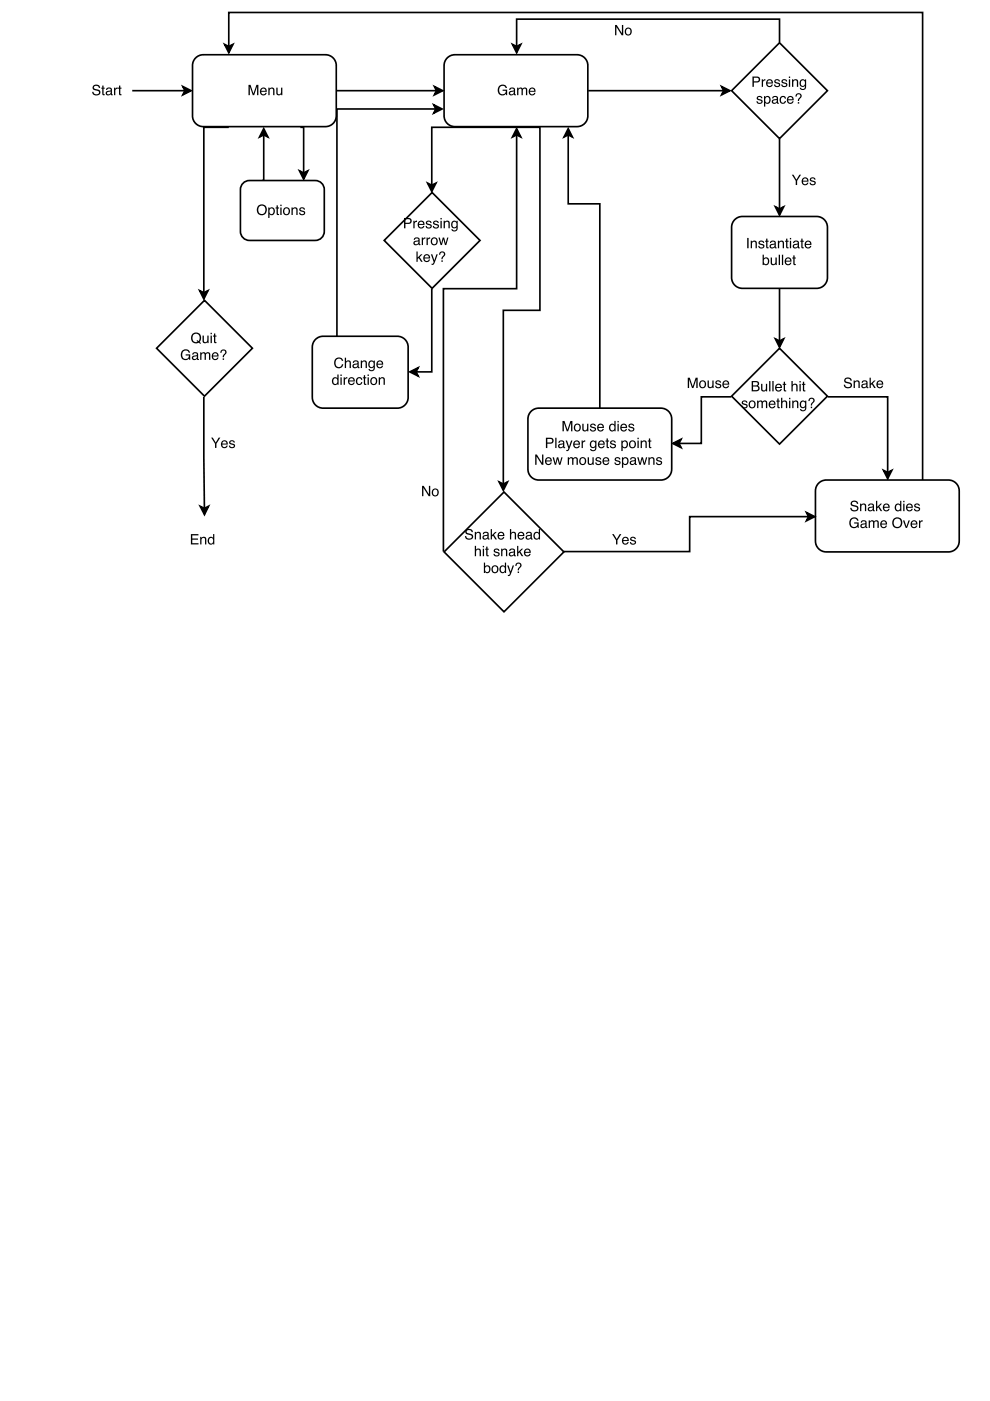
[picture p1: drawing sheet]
<svg xmlns="http://www.w3.org/2000/svg" width="210mm" height="297mm" viewBox="0 0 210 297" stroke-linecap="round" stroke-linejoin="round" font-family="sans-serif">
<path d="M28 19.2h11.2M38.8 18.3l1.7 .9-1.7 .9 .4-.9zM71.4 19.2h21.1M92.1 18.3l1.8 .9-1.8 .9 .4-.9zM48.5 27h-5.3v35.1M63.5 36.2l.9 .5 .9-.5-.9 1.8zM63.7 27h.7v9.7M42.3 61.6l.9 .5 .9-.5-.9 1.8z" fill="none" stroke="#000" stroke-width=".35"/>
<g fill="#000">
<path d="M38.8 18.3l1.7 .9-1.7 .9 .4-.9zM92.1 18.3l1.8 .9-1.8 .9 .4-.9zM63.5 36.2l.9 .5 .9-.5-.9 1.8zM42.3 61.6l.9 .5 .9-.5-.9 1.8z"/>
<path d="M19.8 18.1a.86 .86 0 0 1 1.4 .5h-.2a.51 .51 0 0 0-.6-.4 .51 .51 0 0 0-.5 .5l.3 .1a.84 .84 0 0 1 1.1 1 .93 .93 0 0 1-1 .4 .93 .93 0 0 1-.7-.7h.2a.58 .58 0 0 0 .6 .5 .58 .58 0 0 0 .6-.5l-.5-.3a.67 .67 0 0 1-.8-.2 .67 .67 0 0 1 .1-.9zM21.7 18.1h.3v.5h.2v.2h-.2v1l.2 .2v.2h-.4l-.1-.2v-1.2h-.2v-.2h.2zM22.7 19.6a.38 .38 0 0 0 .5 .4 .38 .38 0 0 0 .2-.6zM22.6 18.8a.71 .71 0 0 1 1.1 .2v.9l.2 .1-.1 .2a.45 .45 0 0 0-.7 0 .49 .49 0 0 1-.7-.4 .49 .49 0 0 1 .5-.5l.6-.2a.36 .36 0 0 0-.4-.3 .36 .36 0 0 0-.4 .3h-.2zM24.2 18.6h.2v.3l.6-.3v.2l-.3 .1-.2 .2-.1 1.1h-.2zM25.2 18.1h.3v.5h.3v.2h-.3v1l.3 .2v.2h-.4l-.1-.2-.1-1.2h-.2v-.2h.2z"/>
</g>
<path d="M41.5 12.3l1-.6 .6-.1h25.9a2.29 2.29 0 0 1 2.3 2.3v10.7a2.29 2.29 0 0 1-2.3 2.2h-25.9a2.29 2.29 0 0 1-2.3-2.2v-10.7l.1-.6z" fill="#fff"/>
<path d="M41.5 12.3l1-.6 .6-.1h25.9a2.29 2.29 0 0 1 2.3 2.3v10.7a2.29 2.29 0 0 1-2.3 2.2h-25.9a2.29 2.29 0 0 1-2.3-2.2v-10.7l.1-.6zM124.7 19.2h28.7M153 18.3l1.8 .9-1.8 .9 .4-.9zM90.7 38.8l.8 .5 .9-.5-.9 1.8zM91.5 39.3v-12.3h23v38.8h-7.8v36.8M105.8 102.2l.9 .4 .9-.4-.9 1.8z" fill="none" stroke="#000" stroke-width=".35"/>
<g fill="#000">
<path d="M153 18.3l1.8 .9-1.8 .9 .4-.9zM90.7 38.8l.8 .5 .9-.5-.9 1.8zM105.8 102.2l.9 .4 .9-.4-.9 1.8z"/>
<path d="M52.7 18h.4l.6 1.8 .7-1.8h.4v2.2h-.3v-1.9l-.6 1.9h-.3l-.6-1.9v1.9h-.3zM55.3 18.8a.73 .73 0 0 1 .9-.2 .73 .73 0 0 1 .4 .9h-1.2a.45 .45 0 0 0 .3 .5 .45 .45 0 0 0 .6-.3h.2a.78 .78 0 0 1-1.1 .4 .78 .78 0 0 1-.2-1.1zM55.5 18.9l-.1 .4h.9l-.3-.5zM56.9 18.6h.2v.2a.57 .57 0 0 1 .7-.2 .57 .57 0 0 1 .4 .6v1h-.3v-1a.39 .39 0 0 0-.5-.4 .39 .39 0 0 0-.2 .5v.9h-.3zM58.6 18.6h.3v1a.41 .41 0 0 0 .5 .4 .41 .41 0 0 0 .2-.6v-.8h.3v1.6h-.3v-.3a.55 .55 0 0 1-.6 .3 .55 .55 0 0 1-.4-.5z"/>
</g>
<path d="M94.8 12.3l1-.6 .6-.1h26a2.29 2.29 0 0 1 2.2 2.3v10.7a2.29 2.29 0 0 1-2.2 2.2h-26a2.29 2.29 0 0 1-2.2-2.2v-10.7v-.6z" fill="#fff"/>
<path d="M94.8 12.3l1-.6 .6-.1h26a2.29 2.29 0 0 1 2.2 2.3v10.7a2.29 2.29 0 0 1-2.2 2.2h-26a2.29 2.29 0 0 1-2.2-2.2v-10.7v-.6zM55.9 27.3l.9 1.7-.9-.4-.9 .4zM55.9 28.6v9.7h-.3" fill="none" stroke="#000" stroke-width=".35"/>
<g fill="#000">
<path d="M55.9 27.3l.9 1.7-.9-.4-.9 .4z"/>
<path d="M105.8 18.2a.97 .97 0 0 1 1.7 .5h-.3a.76 .76 0 0 0-1-.4 .76 .76 0 0 0-.3 1 .7 .7 0 0 0 .7 .7 .7 .7 0 0 0 .7-.7h-.7v-.3h.9v1.2h-.2v-.3a1.03 1.03 0 0 1-1.4 .2 1.03 1.03 0 0 1-.3-1.3zM108.2 19.6a.38 .38 0 0 0 .5 .4 .38 .38 0 0 0 .2-.6zM108 18.8a.71 .71 0 0 1 1.2 .2v.9l.2 .1-.2 .2a.45 .45 0 0 0-.6 0 .49 .49 0 0 1-.7-.4 .49 .49 0 0 1 .5-.5l.5-.2a.36 .36 0 0 0-.3-.3 .36 .36 0 0 0-.4 .3h-.2zM109.6 18.6h.3v.2a.52 .52 0 0 1 .9 0 .53 .53 0 0 1 .6-.2 .53 .53 0 0 1 .4 .5v1.1h-.3v-1.3l-.3-.1-.3 .2-.1 1.2h-.2v-1.1a.36 .36 0 0 0-.5-.3 .36 .36 0 0 0-.2 .5v.9h-.3zM112.3 18.8a.73 .73 0 0 1 .9-.2 .73 .73 0 0 1 .3 .9h-1.1a.45 .45 0 0 0 .3 .5 .45 .45 0 0 0 .6-.3h.2a.78 .78 0 0 1-1.1 .4 .78 .78 0 0 1-.2-1.1zM112.5 18.9l-.1 .4h.9l-.3-.5z"/>
</g>
<path d="M51.5 38.8l.9-.5h.5h14a1.91 1.91 0 0 1 1.9 1.9v8.9a1.9 1.9 0 0 1-1.9 1.9h-14a1.9 1.9 0 0 1-1.9-1.9v-8.9v-.5z" fill="#fff"/>
<path d="M51.5 38.8l.9-.5h.5h14a1.91 1.91 0 0 1 1.9 1.9v8.9a1.9 1.9 0 0 1-1.9 1.9h-14a1.9 1.9 0 0 1-1.9-1.9v-8.9v-.5zM142.6 94l1.8-.9-.4 .9 .4 .9zM155 84.1h-6.3v9.9h-4.7M175.5 84.1h12.7v16.1M187.3 99.7l.9 .5 .9-.5-.9 1.8z" fill="none" stroke="#000" stroke-width=".35"/>
<g fill="#000">
<path d="M142.6 94l1.8-.9-.4 .9 .4 .9zM187.3 99.7l.9 .5 .9-.5-.9 1.8z"/>
<path d="M54.4 44.5a1.15 1.15 0 0 1 2.3 0 1.15 1.15 0 0 1-2.3 0zM55 43.8a.85 .85 0 0 0-.1 1.3 .85 .85 0 0 0 1.2 0 .85 .85 0 0 0 .1-1.2 .85 .85 0 0 0-1.2-.1zM57.3 44.3a.56 .56 0 0 0-.2 .8 .56 .56 0 0 0 .8 .1 .56 .56 0 0 0 .1-.7 .56 .56 0 0 0-.7-.2zM56.9 44h.2v.2a.7 .7 0 0 1 1-.1 .7 .7 0 0 1 .1 1 .62 .62 0 0 1-.4 .5 .62 .62 0 0 1-.7-.2v.8h-.2zM58.6 43.5h.3v.5h.3v.2h-.3v1l.3 .2v.2h-.4l-.1-.2-.1-1.2h-.2v-.2h.2zM59.4 44h.3v1.6h-.3zM59.4 43.4h.3v.3h-.3zM60.4 44.4a.56 .56 0 0 0-.1 .7 .56 .56 0 0 0 .8 .1 .55 .55 0 0 0 .1-.8 .55 .55 0 0 0-.8 0zM60.2 44.2a.78 .78 0 0 1 1.1 .1 .78 .78 0 0 1-.1 1.1 .78 .78 0 0 1-1.1-.2l-.1-.6zM61.8 44h.3v.2a.57 .57 0 0 1 .6-.2 .57 .57 0 0 1 .4 .6v1h-.3v-1a.39 .39 0 0 0-.4-.4 .39 .39 0 0 0-.3 .5v.9h-.3zM63.6 44.1a.64 .64 0 0 1 1.1 .3h-.3a.34 .34 0 0 0-.3-.2 .34 .34 0 0 0-.4 .3l.1 .1a.76 .76 0 0 1 .9 .7 .69 .69 0 0 1-.7 .4 .69 .69 0 0 1-.6-.6h.3a.39 .39 0 0 0 .4 .3 .39 .39 0 0 0 .3-.3v-.1a.76 .76 0 0 1-.9-.8z"/>
</g>
<path d="M165.3 73.8l10.1 10.2-10.1 10.2-10.2-10.2z" fill="#fff"/>
<path d="M108.6 9.4l.9 .4 .9-.4-.9 1.8zM165.3 9v-4.9h-55.8v5.7M165.3 29.5v14.8M164.4 43.8l.9 .5 .9-.5-.9 1.8zM165.3 73.8l10.1 10.2-10.1 10.2-10.2-10.2z" fill="none" stroke="#000" stroke-width=".35"/>
<g fill="#000">
<path d="M108.6 9.4l.9 .4 .9-.4-.9 1.8zM164.4 43.8l.9 .5 .9-.5-.9 1.8z"/>
<path d="M157.4 85a.64 .64 0 0 1 1.1 .4h-.3a.34 .34 0 0 0-.3-.3 .34 .34 0 0 0-.3 .3v.1a.76 .76 0 0 1 .9 .8 .69 .69 0 0 1-.7 .3 .69 .69 0 0 1-.6-.6h.3a.39 .39 0 0 0 .4 .4 .39 .39 0 0 0 .3-.4v-.1a.76 .76 0 0 1-.9-.7zM159.1 85.3a.56 .56 0 0 0 0 .8 .56 .56 0 0 0 .7 .1 .55 .55 0 0 0 .1-.8 .55 .55 0 0 0-.8-.1zM158.9 85.1a.78 .78 0 0 1 1.1 .1 .78 .78 0 0 1-.1 1.1 .78 .78 0 0 1-1.1-.1l-.1-.7zM160.5 84.9h.3v.3a.52 .52 0 0 1 .9 0 .53 .53 0 0 1 .6-.3 .53 .53 0 0 1 .4 .6v1h-.3v-1.2l-.3-.2-.3 .3-.1 1.1h-.2v-1a.36 .36 0 0 0-.5-.4 .36 .36 0 0 0-.2 .6v.8h-.3zM163.2 85.1a.73 .73 0 0 1 .9-.1 .73 .73 0 0 1 .3 .8h-1.1a.45 .45 0 0 0 .3 .5 .45 .45 0 0 0 .5-.3h.3a.78 .78 0 0 1-1.1 .5 .78 .78 0 0 1-.2-1.2zM163.4 85.3l-.1 .3h.9l-.3-.4zM164.8 84.5h.3v.4h.2v.3h-.2v1l.2 .1v.2h-.3l-.2-.2v-1.1h-.2v-.3h.2zM165.6 84.3h.3v.9a.56 .56 0 0 1 .6-.3 .56 .56 0 0 1 .4 .6v1h-.3v-1a.39 .39 0 0 0-.4-.4 .39 .39 0 0 0-.3 .6v.8h-.3zM167.3 84.9h.3v1.6h-.3zM167.3 84.3h.3v.3h-.3zM168 84.9h.2v.3a.57 .57 0 0 1 .7-.3 .57 .57 0 0 1 .4 .6v1h-.3v-1a.39 .39 0 0 0-.5-.3 .39 .39 0 0 0-.3 .5v.8h-.2zM169.8 85.1l.4-.2 .5 .3v-.2h.3v1.4a.7 .7 0 0 1-.6 .8 .7 .7 0 0 1-.8-.5h.3a.46 .46 0 0 0 .6 .2 .46 .46 0 0 0 .2-.6 .69 .69 0 0 1-.9 .1 .69 .69 0 0 1-.2-.9zM170 85.3a.56 .56 0 0 0-.2 .7 .56 .56 0 0 0 .8 .2 .56 .56 0 0 0 .1-.7 .56 .56 0 0 0-.7-.2zM171.9 86.2h.3v.3h-.3zM171.6 84.5a.66 .66 0 0 1 1 .1 .66 .66 0 0 1-.3 1l-.1 .4h-.3l.1-.5a.46 .46 0 0 0 .4-.6 .46 .46 0 0 0-.5-.3l-.2 .4h-.3z"/>
<path d="M159.7 81v.7h.5a.35 .35 0 0 0 .5-.3 .35 .35 0 0 0-.5-.4zM159.7 82v.7h.6a.4 .4 0 0 0 .5-.4 .4 .4 0 0 0-.5-.3zM159.4 80.8h.9a.54 .54 0 0 1 .6 .3 .54 .54 0 0 1-.2 .7 .62 .62 0 0 1 .3 .8 .62 .62 0 0 1-.7 .4h-.9zM161.4 81.4h.2v1a.41 .41 0 0 0 .6 .4 .41 .41 0 0 0 .2-.6v-.8h.3v1.6h-.3v-.3a.55 .55 0 0 1-.6 .3 .55 .55 0 0 1-.4-.5zM163.1 80.8h.2v2.2h-.2zM163.8 80.8h.2v2.2h-.2zM164.5 81.6a.73 .73 0 0 1 .9-.2 .73 .73 0 0 1 .4 .9h-1.2a.45 .45 0 0 0 .4 .5 .45 .45 0 0 0 .5-.3h.3a.78 .78 0 0 1-1.1 .4 .78 .78 0 0 1-.3-1.1zM164.8 81.7l-.2 .3h.9l-.3-.4zM166.2 80.9h.2v.5h.3v.2h-.3v1l.3 .2v.2h-.4l-.1-.2v-1.2h-.2v-.2h.2zM167.8 80.8h.3v.8a.56 .56 0 0 1 .6-.2 .56 .56 0 0 1 .4 .6v1h-.3v-1a.39 .39 0 0 0-.4-.4 .39 .39 0 0 0-.3 .5v.9h-.3zM169.5 81.4h.3v1.6h-.3zM169.5 80.8h.3v.3h-.3zM170.2 80.9h.3v.5h.3v.2h-.3v1l.3 .2v.2h-.4l-.2-.2v-1.2h-.2v-.2h.2z"/>
</g>
<path d="M165.3 9.1l10.1 10.1-10.1 10.2-10.2-10.2z" fill="#fff"/>
<path d="M165.3 9.1l10.1 10.1-10.1 10.2-10.2-10.2zM164.4 71.8l.9 .5 .9-.5-.9 1.8zM165.3 61.2v11.1" fill="none" stroke="#000" stroke-width=".35"/>
<g fill="#000">
<path d="M164.4 71.8l.9 .5 .9-.5-.9 1.8z"/>
<path d="M130.4 5.3h.4l1.1 1.8v-1.8h.2v2.2h-.3l-1.1-1.8v1.8h-.3zM132.8 6.3a.56 .56 0 0 0 0 .7 .56 .56 0 0 0 .8 .1 .55 .55 0 0 0 0-.8 .55 .55 0 0 0-.8 0zM132.7 6.1a.78 .78 0 0 1 1.1 .1 .78 .78 0 0 1-.1 1.1 .78 .78 0 0 1-1.2-.2v-.6z"/>
<path d="M159.5 16.2h1a.63 .63 0 0 1 .7 .7 .63 .63 0 0 1-.7 .6h-.7v.9h-.3zM159.8 16.5v.7h.6a.38 .38 0 0 0 .5-.3 .38 .38 0 0 0-.5-.4zM161.5 16.8h.3v.3l.5-.3v.3h-.3l-.2 .2v1.1h-.3zM162.6 17a.73 .73 0 0 1 .9-.1 .73 .73 0 0 1 .4 .8h-1.2a.45 .45 0 0 0 .4 .5 .45 .45 0 0 0 .5-.3h.3a.78 .78 0 0 1-1.2 .5 .78 .78 0 0 1-.2-1.2zM162.9 17.2l-.2 .3h.9l-.3-.5zM164.3 16.9a.64 .64 0 0 1 1.1 .4h-.3a.34 .34 0 0 0-.3-.3 .34 .34 0 0 0-.3 .3v.1a.76 .76 0 0 1 .9 .8 .69 .69 0 0 1-.7 .3 .69 .69 0 0 1-.6-.6h.3a.39 .39 0 0 0 .4 .4 .39 .39 0 0 0 .3-.4v-.1a.76 .76 0 0 1-.9-.7zM165.8 16.9a.64 .64 0 0 1 1.1 .4h-.3a.34 .34 0 0 0-.3-.3 .34 .34 0 0 0-.3 .3l.1 .1a.76 .76 0 0 1 .8 .8 .69 .69 0 0 1-.7 .3 .69 .69 0 0 1-.6-.6h.3a.39 .39 0 0 0 .4 .4 .39 .39 0 0 0 .4-.4l-.1-.1a.76 .76 0 0 1-.9-.7zM167.3 16.8h.2v1.6h-.2zM167.3 16.2h.2v.3h-.2zM167.9 16.8h.3v.2a.57 .57 0 0 1 .6-.2 .57 .57 0 0 1 .4 .6v1h-.2v-1a.39 .39 0 0 0-.5-.4 .39 .39 0 0 0-.3 .6v.8h-.3zM169.7 17l.5-.2 .5 .2v-.2h.2v1.5a.7 .7 0 0 1-.5 .8 .7 .7 0 0 1-.8-.5h.2a.46 .46 0 0 0 .7 .2 .46 .46 0 0 0 .2-.6 .69 .69 0 0 1-1 .1 .69 .69 0 0 1-.2-.9zM169.9 17.1a.56 .56 0 0 0-.1 .8 .56 .56 0 0 0 .7 .2 .56 .56 0 0 0 .2-.7 .56 .56 0 0 0-.8-.3z"/>
<path d="M160.6 20.5a.64 .64 0 0 1 1 .3h-.2a.34 .34 0 0 0-.4-.2 .34 .34 0 0 0-.3 .3h.1a.76 .76 0 0 1 .9 .8 .69 .69 0 0 1-.8 .3 .69 .69 0 0 1-.5-.5h.2a.39 .39 0 0 0 .4 .3 .39 .39 0 0 0 .4-.3l-.1-.1a.76 .76 0 0 1-.8-.8zM162.4 20.7a.56 .56 0 0 0-.2 .8 .56 .56 0 0 0 .8 .1 .56 .56 0 0 0 .1-.7 .56 .56 0 0 0-.7-.2zM162 20.4h.2v.2a.7 .7 0 0 1 1-.1 .7 .7 0 0 1 .2 1 .62 .62 0 0 1-.5 .5 .62 .62 0 0 1-.6-.2v.8h-.3zM163.9 21.4a.38 .38 0 0 0 .5 .4 .38 .38 0 0 0 .2-.6zM163.8 20.6a.71 .71 0 0 1 1.2 .2v.9l.1 .1-.1 .2a.45 .45 0 0 0-.7 0 .49 .49 0 0 1-.7-.4 .49 .49 0 0 1 .5-.5l.6-.2a.36 .36 0 0 0-.4-.4 .36 .36 0 0 0-.3 .4h-.3zM165.5 20.6a.65 .65 0 0 1 .7-.3 .65 .65 0 0 1 .5 .6h-.3a.44 .44 0 0 0-.6-.3 .44 .44 0 0 0-.2 .6 .42 .42 0 0 0 .3 .6 .42 .42 0 0 0 .5-.4h.3a.72 .72 0 0 1-1 .6 .72 .72 0 0 1-.4-1zM167 20.6a.73 .73 0 0 1 .9-.2 .73 .73 0 0 1 .4 .9h-1.2a.45 .45 0 0 0 .4 .5 .45 .45 0 0 0 .5-.3h.3a.78 .78 0 0 1-1.1 .4 .78 .78 0 0 1-.3-1.1zM167.3 20.7l-.2 .3h.9l-.3-.4zM169.2 21.7h.2v.3h-.2zM168.8 20a.66 .66 0 0 1 1.1 0 .66 .66 0 0 1-.4 1l-.1 .4h-.2l.1-.5a.46 .46 0 0 0 .4-.5 .46 .46 0 0 0-.6-.4l-.2 .5h-.3z"/>
<path d="M167.9 37h.3l.7 1.1 .6-1.1h.3l-.8 1.3v.9h-.3v-.9zM170.2 37.8a.73 .73 0 0 1 .9-.1 .73 .73 0 0 1 .3 .8h-1.2a.45 .45 0 0 0 .4 .5 .45 .45 0 0 0 .5-.3h.3a.78 .78 0 0 1-1.1 .5 .78 .78 0 0 1-.2-1.2zM170.4 38l-.1 .3h.8l-.2-.4zM171.9 37.7a.64 .64 0 0 1 1 .4h-.2a.34 .34 0 0 0-.4-.3 .34 .34 0 0 0-.3 .3l.1 .1a.76 .76 0 0 1 .8 .8 .69 .69 0 0 1-.7 .3 .69 .69 0 0 1-.6-.6h.3a.39 .39 0 0 0 .4 .4 .39 .39 0 0 0 .4-.4l-.1-.1a.76 .76 0 0 1-.9-.7z"/>
</g>
<path d="M155.8 46.6l1-.6 .6-.1h15.8a2.29 2.29 0 0 1 2.2 2.3v10.7a2.29 2.29 0 0 1-2.2 2.2h-15.8a2.29 2.29 0 0 1-2.3-2.2v-10.7l.1-.6z" fill="#fff"/>
<path d="M120.5 27.3l.9 1.7-.9-.4-.9 .4zM120.5 28.6v14.6h6.7v43.4M155.8 46.6l1-.6 .6-.1h15.8a2.29 2.29 0 0 1 2.2 2.3v10.7a2.29 2.29 0 0 1-2.2 2.2h-15.8a2.29 2.29 0 0 1-2.3-2.2v-10.7l.1-.6z" fill="none" stroke="#000" stroke-width=".35"/>
<g fill="#000">
<path d="M120.5 27.3l.9 1.7-.9-.4-.9 .4z"/>
<path d="M158.4 50.4h.3v2.2h-.3zM159.2 51h.2v.3a.57 .57 0 0 1 .7-.3 .57 .57 0 0 1 .4 .6v1h-.3v-1a.39 .39 0 0 0-.5-.3 .39 .39 0 0 0-.3 .5v.8h-.2zM161 51.1a.64 .64 0 0 1 1 .4h-.2a.34 .34 0 0 0-.4-.3 .34 .34 0 0 0-.3 .3l.1 .1a.76 .76 0 0 1 .8 .8 .69 .69 0 0 1-.7 .3 .69 .69 0 0 1-.5-.6h.2a.39 .39 0 0 0 .4 .4 .39 .39 0 0 0 .4-.4l-.1-.1a.76 .76 0 0 1-.8-.7zM162.4 50.6h.3v.4h.3v.3h-.3v1l.3 .1v.2h-.4l-.1-.1-.1-1.2h-.2v-.3h.2zM163.5 52.1a.38 .38 0 0 0 .5 .3 .38 .38 0 0 0 .2-.5zM163.3 51.2a.71 .71 0 0 1 1.2 .2v1h.2l-.2 .3a.45 .45 0 0 0-.7 0 .49 .49 0 0 1-.6-.4 .49 .49 0 0 1 .5-.6l.5-.1a.36 .36 0 0 0-.3-.4 .36 .36 0 0 0-.4 .3h-.3zM164.9 51h.3v.3a.57 .57 0 0 1 .6-.3 .57 .57 0 0 1 .4 .6v1h-.2v-1a.39 .39 0 0 0-.5-.3 .39 .39 0 0 0-.3 .5v.8h-.3zM166.7 50.6h.2v.4h.3v.3h-.3v1l.3 .1v.2h-.4l-.1-.1v-1.2h-.2v-.3h.2zM167.5 51h.2v1.6h-.2zM167.5 50.4h.2v.4h-.2zM168.4 52.1a.38 .38 0 0 0 .5 .3 .38 .38 0 0 0 .2-.5zM168.2 51.2a.71 .71 0 0 1 1.2 .2v1h.2l-.2 .3a.45 .45 0 0 0-.7 0 .49 .49 0 0 1-.6-.4 .49 .49 0 0 1 .5-.6l.5-.1a.36 .36 0 0 0-.3-.4 .36 .36 0 0 0-.4 .3h-.2zM169.9 50.6h.3v.4h.2v.3h-.2v1l.2 .1v.2h-.3l-.2-.1v-1.2h-.2v-.3h.2zM170.8 51.2a.73 .73 0 0 1 .9-.1 .73 .73 0 0 1 .3 .8h-1.1a.45 .45 0 0 0 .3 .5 .45 .45 0 0 0 .6-.3h.2a.78 .78 0 0 1-1.1 .5 .78 .78 0 0 1-.2-1.2zM171 51.4l-.1 .3h.9l-.3-.4z"/>
<path d="M161.7 54h.3v.8a.7 .7 0 0 1 .9-.1 .7 .7 0 0 1 .2 .9 .63 .63 0 0 1-.5 .6 .63 .63 0 0 1-.7-.2v.2h-.2zM162.1 54.9a.55 .55 0 0 0-.1 .8 .55 .55 0 0 0 .7 .1 .56 .56 0 0 0 .1-.7 .56 .56 0 0 0-.7-.2zM163.4 54.6h.3v1.1a.41 .41 0 0 0 .5 .3 .41 .41 0 0 0 .2-.6v-.8h.3v1.6h-.3v-.2a.55 .55 0 0 1-.6 .2 .55 .55 0 0 1-.4-.5zM165.1 54h.3v2.2h-.3zM165.8 54h.3v2.2h-.3zM166.6 54.8a.73 .73 0 0 1 .9-.2 .73 .73 0 0 1 .3 .9h-1.1a.45 .45 0 0 0 .3 .5 .45 .45 0 0 0 .5-.3h.3a.78 .78 0 0 1-1.1 .5 .78 .78 0 0 1-.2-1.2zM166.8 54.9l-.1 .4h.8l-.2-.5zM168.2 54.2h.3v.4h.2v.2h-.2v1.1l.2 .1v.2h-.3l-.2-.2v-1.2h-.2v-.2h.2z"/>
</g>
<path d="M112.6 87.2l1-.6 .6-.1h25.9a2.29 2.29 0 0 1 2.3 2.3v10.7a2.29 2.29 0 0 1-2.3 2.3h-25.9a2.29 2.29 0 0 1-2.3-2.3v-10.7l.1-.6z" fill="#fff"/>
<path d="M47.6 9.4l.9 .4 .9-.4-.9 1.8zM48.5 9.8v-7.2h147.1v99.2M112.6 87.2l1-.6 .6-.1h25.9a2.29 2.29 0 0 1 2.3 2.3v10.7a2.29 2.29 0 0 1-2.3 2.3h-25.9a2.29 2.29 0 0 1-2.3-2.3v-10.7l.1-.6z" fill="none" stroke="#000" stroke-width=".35"/>
<g fill="#000">
<path d="M47.6 9.4l.9 .4 .9-.4-.9 1.8z"/>
<path d="M113.5 96.4h.3l1.1 1.7v-1.7h.3v2.2h-.3l-1.1-1.8v1.8h-.3zM115.8 97.2a.73 .73 0 0 1 .8-.2 .73 .73 0 0 1 .4 .8h-1.2a.45 .45 0 0 0 .4 .6 .45 .45 0 0 0 .5-.3h.3a.78 .78 0 0 1-1.1 .4 .78 .78 0 0 1-.3-1.2zM116 97.3l-.2 .3h.9l-.3-.4zM117.2 97h.3l.3 1.2 .3-1.2h.3l.3 1.2 .3-1.2h.3l-.5 1.6h-.3l-.3-1.3-.3 1.3h-.3zM120.4 97h.2v.2a.52 .52 0 0 1 .9 0 .53 .53 0 0 1 .7-.3 .53 .53 0 0 1 .3 .6v1.1h-.3v-1.3l-.2-.1-.4 .2v1.2h-.3v-1.1a.36 .36 0 0 0-.5-.3 .36 .36 0 0 0-.2 .5v.9h-.2zM123.2 97.3a.56 .56 0 0 0-.1 .8 .56 .56 0 0 0 .8 .1 .55 .55 0 0 0 .1-.8 .55 .55 0 0 0-.8-.1zM123 97.2a.78 .78 0 0 1 1.1 .1 .78 .78 0 0 1-.1 1.1 .78 .78 0 0 1-1.1-.2l-.1-.7zM124.6 97h.3v1a.41 .41 0 0 0 .5 .3 .41 .41 0 0 0 .2-.6v-.7h.3v1.6h-.3v-.3a.55 .55 0 0 1-.6 .3 .55 .55 0 0 1-.4-.6zM126.4 97.1a.64 .64 0 0 1 1.1 .3h-.3a.34 .34 0 0 0-.3-.3 .34 .34 0 0 0-.4 .4h.1a.76 .76 0 0 1 .9 .8 .69 .69 0 0 1-.7 .3 .69 .69 0 0 1-.6-.5h.3a.39 .39 0 0 0 .4 .3 .39 .39 0 0 0 .3-.4 .76 .76 0 0 1-.9-.8zM127.9 97.2a.73 .73 0 0 1 .9-.2 .73 .73 0 0 1 .4 .8h-1.2a.45 .45 0 0 0 .4 .6 .45 .45 0 0 0 .5-.3h.3a.78 .78 0 0 1-1.1 .4 .78 .78 0 0 1-.3-1.2zM128.2 97.3l-.2 .3h.9l-.3-.4zM130.5 97.1a.64 .64 0 0 1 1 .3h-.2a.34 .34 0 0 0-.4-.3 .34 .34 0 0 0-.3 .4h.1a.76 .76 0 0 1 .8 .8 .69 .69 0 0 1-.7 .3 .69 .69 0 0 1-.5-.5h.2a.39 .39 0 0 0 .4 .3 .39 .39 0 0 0 .4-.4h-.1a.76 .76 0 0 1-.8-.8zM132.3 97.3a.56 .56 0 0 0-.2 .7 .56 .56 0 0 0 .8 .2 .56 .56 0 0 0 .1-.7 .56 .56 0 0 0-.7-.2zM131.9 97h.2v.2a.7 .7 0 0 1 1-.1 .7 .7 0 0 1 .1 .9 .62 .62 0 0 1-.4 .6 .62 .62 0 0 1-.7-.2v.8h-.2zM133.8 98a.38 .38 0 0 0 .5 .3 .38 .38 0 0 0 .2-.5zM133.7 97.1a.71 .71 0 0 1 1.1 .3v.9l.2 .1-.1 .2a.45 .45 0 0 0-.7 0 .49 .49 0 0 1-.7-.4 .49 .49 0 0 1 .5-.6l.6-.1a.36 .36 0 0 0-.4-.4 .36 .36 0 0 0-.4 .3h-.2zM135.1 97h.3l.3 1.2 .3-1.2h.3l.3 1.2 .4-1.2h.2l-.4 1.6h-.3l-.3-1.3-.4 1.3h-.2zM137.5 97h.2v.2a.57 .57 0 0 1 .7-.3 .57 .57 0 0 1 .4 .6v1.1h-.3v-1.1a.39 .39 0 0 0-.5-.3 .39 .39 0 0 0-.3 .5v.9h-.2zM139.3 97.1a.64 .64 0 0 1 1 .3h-.2a.34 .34 0 0 0-.4-.3 .34 .34 0 0 0-.3 .4h.1a.76 .76 0 0 1 .8 .8 .69 .69 0 0 1-.7 .3 .69 .69 0 0 1-.5-.5h.2a.39 .39 0 0 0 .4 .3 .39 .39 0 0 0 .4-.4h-.1a.76 .76 0 0 1-.8-.8z"/>
<path d="M115.7 92.8h1a.63 .63 0 0 1 .7 .6 .63 .63 0 0 1-.7 .7h-.7v.9h-.3zM116 93.1v.7h.6a.38 .38 0 0 0 .5-.4 .38 .38 0 0 0-.5-.3zM117.7 92.8h.3v2.2h-.3zM118.6 94.4a.38 .38 0 0 0 .5 .4 .38 .38 0 0 0 .2-.6zM118.5 93.6a.71 .71 0 0 1 1.1 .2l.1 1h.1l-.1 .2a.45 .45 0 0 0-.7 0 .49 .49 0 0 1-.7-.3 .49 .49 0 0 1 .5-.6l.6-.1a.36 .36 0 0 0-.4-.4 .36 .36 0 0 0-.4 .3h-.2zM119.9 93.4h.3l.5 1.3 .4-1.3h.3l-.7 1.7a.53 .53 0 0 1-.6 .5v-.2h.2l.2-.4zM121.7 93.6a.73 .73 0 0 1 .9-.1 .73 .73 0 0 1 .4 .8h-1.2a.45 .45 0 0 0 .3 .5 .45 .45 0 0 0 .6-.3h.3a.78 .78 0 0 1-1.2 .5 .78 .78 0 0 1-.2-1.2zM121.9 93.7l-.1 .4h.9l-.3-.5zM123.3 93.4h.3v.3l.5-.3v.3h-.3l-.2 .2v1.1h-.3zM125.3 93.6l.4-.2 .5 .2v-.2h.3v1.5a.7 .7 0 0 1-.6 .8 .7 .7 0 0 1-.8-.5h.3a.46 .46 0 0 0 .6 .2 .46 .46 0 0 0 .2-.6 .69 .69 0 0 1-.9 .1 .69 .69 0 0 1-.2-.9zM125.5 93.7a.56 .56 0 0 0-.2 .8 .56 .56 0 0 0 .7 .2 .56 .56 0 0 0 .2-.8 .56 .56 0 0 0-.7-.2zM127 93.6a.73 .73 0 0 1 .9-.1 .73 .73 0 0 1 .3 .8h-1.1a.45 .45 0 0 0 .3 .5 .45 .45 0 0 0 .5-.3h.3a.78 .78 0 0 1-1.1 .5 .78 .78 0 0 1-.2-1.2zM127.2 93.7l-.1 .4h.8l-.2-.5zM128.6 93h.3v.4h.2v.2h-.2v1.1l.2 .1v.2h-.3l-.2-.2v-1.2h-.2v-.2h.2zM129.5 93.5a.64 .64 0 0 1 1.1 .4h-.3a.34 .34 0 0 0-.3-.3 .34 .34 0 0 0-.4 .3l.1 .1a.76 .76 0 0 1 .9 .7 .69 .69 0 0 1-.7 .4 .69 .69 0 0 1-.6-.6h.3a.39 .39 0 0 0 .4 .3 .39 .39 0 0 0 .3-.3v-.1a.76 .76 0 0 1-.9-.7zM132.1 93.7a.56 .56 0 0 0-.1 .8 .56 .56 0 0 0 .8 .2 .56 .56 0 0 0 .1-.8 .56 .56 0 0 0-.8-.2zM131.7 93.4h.3v.2a.7 .7 0 0 1 1-.1 .7 .7 0 0 1 .1 1 .62 .62 0 0 1-.4 .5 .62 .62 0 0 1-.7-.2v.8h-.3zM133.7 93.8a.56 .56 0 0 0 0 .7 .56 .56 0 0 0 .8 .1 .55 .55 0 0 0 0-.8 .55 .55 0 0 0-.8 0zM133.6 93.6a.78 .78 0 0 1 1.1 .1 .78 .78 0 0 1-.2 1.1 .78 .78 0 0 1-1.1-.1v-.7zM135.2 93.4h.2v1.6h-.2zM135.2 92.8h.2v.3h-.2zM135.8 93.4h.3v.2a.57 .57 0 0 1 .6-.2 .57 .57 0 0 1 .4 .6v1h-.2v-1a.39 .39 0 0 0-.5-.4 .39 .39 0 0 0-.3 .6v.8h-.3zM137.6 93h.2v.4h.3v.2h-.3v1.1l.3 .1v.2h-.4l-.1-.2v-1.2h-.2v-.2h.2z"/>
<path d="M119.3 89.3h.4l.6 1.8 .6-1.8h.5v2.1h-.3v-1.8l-.6 1.8h-.3l-.7-1.8v1.8h-.2zM122.1 90.2a.56 .56 0 0 0-.1 .8 .56 .56 0 0 0 .8 .1 .55 .55 0 0 0 0-.8 .55 .55 0 0 0-.7-.1zM121.9 90a.78 .78 0 0 1 1.1 .1 .78 .78 0 0 1-.1 1.1 .78 .78 0 0 1-1.2-.1v-.7zM123.5 89.8h.2v1.1a.41 .41 0 0 0 .6 .3 .41 .41 0 0 0 .2-.6v-.8h.2v1.6h-.2v-.2a.55 .55 0 0 1-.6 .3 .55 .55 0 0 1-.4-.6zM125.3 89.9a.64 .64 0 0 1 1 .4h-.2a.34 .34 0 0 0-.4-.3 .34 .34 0 0 0-.3 .3l.1 .1a.76 .76 0 0 1 .8 .8 .69 .69 0 0 1-.7 .3 .69 .69 0 0 1-.5-.6h.2a.39 .39 0 0 0 .4 .4 .39 .39 0 0 0 .4-.4h-.1a.76 .76 0 0 1-.9-.8zM126.8 90a.73 .73 0 0 1 .9-.1 .73 .73 0 0 1 .4 .8h-1.2a.45 .45 0 0 0 .3 .6 .45 .45 0 0 0 .6-.4h.2a.78 .78 0 0 1-1.1 .5 .78 .78 0 0 1-.2-1.2zM127 90.2l-.1 .3h.9l-.3-.4zM129.5 90.2a.55 .55 0 0 0-.1 .7 .55 .55 0 0 0 .8 .2 .55 .55 0 0 0 .1-.7 .55 .55 0 0 0-.8-.2zM129.4 89.9l.6-.1 .3 .3v-.9h.2v2.2h-.2v-.2a.73 .73 0 0 1-1 .1 .73 .73 0 0 1-.1-1zM130.9 89.9h.3v1.5h-.3zM130.9 89.3h.3v.3h-.3zM131.7 90a.73 .73 0 0 1 .9-.1 .73 .73 0 0 1 .4 .8h-1.2a.45 .45 0 0 0 .3 .6 .45 .45 0 0 0 .6-.4h.2a.78 .78 0 0 1-1.1 .5 .78 .78 0 0 1-.2-1.2zM131.9 90.2l-.1 .3h.9l-.3-.4zM133.4 89.9a.64 .64 0 0 1 1.1 .4h-.3a.34 .34 0 0 0-.3-.3 .34 .34 0 0 0-.4 .3l.1 .1a.76 .76 0 0 1 .9 .8 .69 .69 0 0 1-.8 .3 .69 .69 0 0 1-.5-.6h.2a.39 .39 0 0 0 .4 .4 .39 .39 0 0 0 .4-.4 .76 .76 0 0 1-.9-.8z"/>
<path d="M145.8 80.1h.4l.7 1.8 .6-1.8h.4v2.2h-.3v-1.9l-.6 1.9h-.3l-.6-1.9v1.9h-.3zM148.6 81a.56 .56 0 0 0 0 .8 .56 .56 0 0 0 .7 .1 .55 .55 0 0 0 .1-.8 .55 .55 0 0 0-.8-.1zM148.4 80.9a.78 .78 0 0 1 1.1 .1 .78 .78 0 0 1-.1 1.1 .78 .78 0 0 1-1.1-.2l-.1-.6zM150 80.7h.3v1a.41 .41 0 0 0 .5 .4 .41 .41 0 0 0 .2-.6v-.8h.3v1.6h-.3l.1-.3a.55 .55 0 0 1-.7 .3 .55 .55 0 0 1-.4-.5zM151.8 80.8a.64 .64 0 0 1 1.1 .3h-.3a.34 .34 0 0 0-.3-.2 .34 .34 0 0 0-.3 .3 .76 .76 0 0 1 .9 .8 .69 .69 0 0 1-.7 .3 .69 .69 0 0 1-.6-.5h.3a.39 .39 0 0 0 .4 .3 .39 .39 0 0 0 .4-.4h-.1a.76 .76 0 0 1-.9-.8zM153.4 80.9a.73 .73 0 0 1 .9-.2 .73 .73 0 0 1 .3 .9h-1.2a.45 .45 0 0 0 .4 .5 .45 .45 0 0 0 .5-.3h.3a.78 .78 0 0 1-1.1 .4 .78 .78 0 0 1-.3-1.1zM153.6 81l-.2 .3h.9l-.3-.4z"/>
</g>
<path d="M173.6 102.4l1-.5 .6-.1h25.9a2.29 2.29 0 0 1 2.3 2.3v10.6a2.29 2.29 0 0 1-2.3 2.3h-25.9a2.29 2.29 0 0 1-2.3-2.3v-10.6l.1-.6z" fill="#fff"/>
<path d="M86.9 78.8l1.8-.8-.5 .8 .5 .9zM91.5 61.2v17.6h-3.3M173.6 102.4l1-.5 .6-.1h25.9a2.29 2.29 0 0 1 2.3 2.3v10.6a2.29 2.29 0 0 1-2.3 2.3h-25.9a2.29 2.29 0 0 1-2.3-2.3v-10.6l.1-.6z" fill="none" stroke="#000" stroke-width=".35"/>
<g fill="#000">
<path d="M86.9 78.8l1.8-.8-.5 .8 .5 .9z"/>
<path d="M179.2 80.2a.86 .86 0 0 1 1.4 .5h-.3a.51 .51 0 0 0-.5-.4 .51 .51 0 0 0-.5 .5l.2 .1a.84 .84 0 0 1 1.1 1 .93 .93 0 0 1-.9 .4 .93 .93 0 0 1-.8-.7h.3a.58 .58 0 0 0 .6 .5 .58 .58 0 0 0 .5-.5l-.4-.3a.67 .67 0 0 1-.8-.2 .67 .67 0 0 1 .1-.9zM181 80.7h.2v.2a.57 .57 0 0 1 .7-.2 .57 .57 0 0 1 .4 .5v1.1h-.3v-1a.39 .39 0 0 0-.5-.4 .39 .39 0 0 0-.2 .5v.9h-.3zM182.9 81.7a.38 .38 0 0 0 .5 .4 .38 .38 0 0 0 .2-.6zM182.8 80.8a.71 .71 0 0 1 1.1 .3v.9l.2 .1-.1 .2a.45 .45 0 0 0-.7 0 .49 .49 0 0 1-.7-.4 .49 .49 0 0 1 .5-.5l.6-.2a.36 .36 0 0 0-.4-.4 .36 .36 0 0 0-.4 .4h-.2zM184.4 80.1h.2v1.3l.7-.7h.4l-.7 .6 .7 1h-.3l-.5-.8-.3 .2v.6h-.2zM186 80.9a.73 .73 0 0 1 .9-.2 .73 .73 0 0 1 .4 .9h-1.2a.45 .45 0 0 0 .3 .5 .45 .45 0 0 0 .6-.3h.2a.78 .78 0 0 1-1.1 .4 .78 .78 0 0 1-.2-1.1zM186.2 81l-.1 .3h.9l-.3-.4z"/>
<path d="M180.6 106.3a.86 .86 0 0 1 1.4 .5h-.3a.51 .51 0 0 0-.6-.4 .51 .51 0 0 0-.4 .5l.2 .1a.84 .84 0 0 1 1.1 1 .93 .93 0 0 1-1 .4 .93 .93 0 0 1-.7-.7h.3a.58 .58 0 0 0 .5 .5 .58 .58 0 0 0 .6-.5l-.4-.3a.67 .67 0 0 1-.8-.2 .67 .67 0 0 1 .1-.9zM182.4 106.8h.2v.2a.57 .57 0 0 1 .7-.2 .57 .57 0 0 1 .4 .6v1h-.3v-1a.39 .39 0 0 0-.5-.4 .39 .39 0 0 0-.3 .5v.9h-.2zM184.3 107.8a.38 .38 0 0 0 .5 .4 .38 .38 0 0 0 .2-.6zM184.1 107a.71 .71 0 0 1 1.2 .2v.9l.2 .1-.2 .2a.45 .45 0 0 0-.6 0 .49 .49 0 0 1-.7-.4 .49 .49 0 0 1 .5-.5l.5-.2a.36 .36 0 0 0-.3-.4 .36 .36 0 0 0-.4 .4h-.2zM185.7 106.2h.3v1.3l.7-.7h.3l-.6 .6 .7 1h-.4l-.5-.8-.2 .2v.6h-.3zM187.4 107a.73 .73 0 0 1 .9-.2 .73 .73 0 0 1 .3 .9h-1.1a.45 .45 0 0 0 .3 .5 .45 .45 0 0 0 .5-.3h.3a.78 .78 0 0 1-1.1 .4 .78 .78 0 0 1-.2-1.1zM187.6 107.1l-.1 .3h.9l-.3-.4zM190.1 107.1a.55 .55 0 0 0-.1 .8 .55 .55 0 0 0 .7 .1 .55 .55 0 0 0 .1-.7 .55 .55 0 0 0-.7-.2zM190 106.9l.5-.1 .4 .2v-.8h.2v2.2h-.2v-.2a.73 .73 0 0 1-1.1 0 .73 .73 0 0 1 0-1zM191.5 106.8h.3v1.6h-.3zM191.5 106.2h.3v.3h-.3zM192.3 107a.73 .73 0 0 1 .9-.2 .73 .73 0 0 1 .3 .9h-1.1a.45 .45 0 0 0 .3 .5 .45 .45 0 0 0 .6-.3h.2a.78 .78 0 0 1-1.1 .4 .78 .78 0 0 1-.2-1.1zM192.5 107.1l-.1 .3h.9l-.3-.4zM194 106.9a.64 .64 0 0 1 1 .3h-.2a.34 .34 0 0 0-.4-.2 .34 .34 0 0 0-.3 .3h.1a.76 .76 0 0 1 .8 .8 .69 .69 0 0 1-.7 .3 .69 .69 0 0 1-.5-.5h.2a.39 .39 0 0 0 .4 .3 .39 .39 0 0 0 .4-.3l-.1-.1a.76 .76 0 0 1-.8-.8z"/>
<path d="M180.4 110a.97 .97 0 0 1 1.6 .4h-.3a.76 .76 0 0 0-1-.4 .76 .76 0 0 0-.3 1.1 .7 .7 0 0 0 .7 .6 .7 .7 0 0 0 .7-.7h-.7v-.2h1v1.1h-.2l-.1-.3a1.03 1.03 0 0 1-1.3 .2 1.03 1.03 0 0 1-.4-1.3zM182.7 111.4a.38 .38 0 0 0 .5 .3 .38 .38 0 0 0 .2-.6zM182.6 110.5a.71 .71 0 0 1 1.1 .2v1h.2l-.1 .3a.45 .45 0 0 0-.7 0 .49 .49 0 0 1-.7-.4 .49 .49 0 0 1 .5-.6l.6-.1a.36 .36 0 0 0-.4-.4 .36 .36 0 0 0-.4 .3h-.2zM184.2 110.3h.2v.3a.52 .52 0 0 1 .9 0 .53 .53 0 0 1 .7-.3 .53 .53 0 0 1 .3 .6v1h-.3v-1.2l-.2-.2-.4 .3v1.1h-.3v-1a.36 .36 0 0 0-.5-.4 .36 .36 0 0 0-.2 .6v.8h-.2zM186.8 110.5a.73 .73 0 0 1 .9-.1 .73 .73 0 0 1 .4 .8h-1.2a.45 .45 0 0 0 .4 .5 .45 .45 0 0 0 .5-.3h.3a.78 .78 0 0 1-1.2 .5 .78 .78 0 0 1-.2-1.2zM187.1 110.7l-.2 .3h.9l-.3-.4zM189.1 110.8a1.15 1.15 0 0 1 2.3 0 1.15 1.15 0 0 1-2.3 0zM189.7 110.2a.85 .85 0 0 0-.1 1.2 .85 .85 0 0 0 1.2 0 .85 .85 0 0 0 .1-1.1 .85 .85 0 0 0-1.2-.1zM191.4 110.3h.4l.4 1.3 .4-1.3h.3l-.6 1.6h-.3zM193.3 110.5a.73 .73 0 0 1 .9-.1 .73 .73 0 0 1 .3 .8h-1.2a.45 .45 0 0 0 .4 .5 .45 .45 0 0 0 .5-.3h.3a.78 .78 0 0 1-1.1 .5 .78 .78 0 0 1-.3-1.2zM193.5 110.7l-.1 .3h.8l-.3-.4zM194.8 110.3h.3v.3l.5-.3v.3h-.2l-.3 .3v1h-.3z"/>
</g>
<path d="M81.5 51l10.1-10.2 10.2 10.2-10.2 10.1z" fill="#fff"/>
<path d="M92 22.2l1.7 .9-1.7 .9 .4-.9zM92.4 23.1h-21v48.3M81.5 51l10.1-10.2 10.2 10.2-10.2 10.1z" fill="none" stroke="#000" stroke-width=".35"/>
<g fill="#000">
<path d="M92 22.2l1.7 .9-1.7 .9 .4-.9z"/>
<path d="M85.7 46.2h.9a.63 .63 0 0 1 .7 .6 .63 .63 0 0 1-.7 .7h-.6v.9h-.3zM86 46.5v.7h.5a.38 .38 0 0 0 .5-.4 .38 .38 0 0 0-.5-.3zM87.6 46.8h.3v.3l.5-.3v.3h-.3l-.2 .2v1.1h-.3zM88.8 47a.73 .73 0 0 1 .9-.1 .73 .73 0 0 1 .3 .8h-1.2a.45 .45 0 0 0 .4 .5 .45 .45 0 0 0 .5-.3h.3a.78 .78 0 0 1-1.1 .5 .78 .78 0 0 1-.3-1.2zM89 47.1l-.2 .4h.9l-.3-.5zM90.4 46.9a.64 .64 0 0 1 1.1 .4h-.3a.34 .34 0 0 0-.3-.3 .34 .34 0 0 0-.3 .3l.1 .1a.76 .76 0 0 1 .8 .7 .69 .69 0 0 1-.7 .4 .69 .69 0 0 1-.6-.6h.3a.39 .39 0 0 0 .4 .3 .39 .39 0 0 0 .4-.3l-.1-.1a.76 .76 0 0 1-.9-.7zM92 46.9a.64 .64 0 0 1 1 .4h-.2a.34 .34 0 0 0-.4-.3 .34 .34 0 0 0-.3 .3l.1 .1a.76 .76 0 0 1 .8 .7 .69 .69 0 0 1-.7 .4 .69 .69 0 0 1-.5-.6h.2a.39 .39 0 0 0 .4 .3 .39 .39 0 0 0 .4-.3l-.1-.1a.76 .76 0 0 1-.9-.7zM93.4 46.8h.3v1.6h-.3zM93.4 46.2h.3v.3h-.3zM94.1 46.8h.2v.2a.57 .57 0 0 1 .7-.2 .57 .57 0 0 1 .4 .6v1h-.3v-1a.39 .39 0 0 0-.5-.4 .39 .39 0 0 0-.3 .6v.8h-.2zM95.8 47l.5-.2 .5 .2v-.2h.2v1.5a.7 .7 0 0 1-.5 .8 .7 .7 0 0 1-.8-.5h.3a.46 .46 0 0 0 .6 .2 .46 .46 0 0 0 .2-.6 .69 .69 0 0 1-.9 .1 .69 .69 0 0 1-.2-.9zM96.1 47.1a.56 .56 0 0 0-.2 .8 .56 .56 0 0 0 .7 .2 .56 .56 0 0 0 .2-.8 .56 .56 0 0 0-.7-.2z"/>
<path d="M88 51.4a.38 .38 0 0 0 .5 .3 .38 .38 0 0 0 .1-.5zM87.8 50.5a.71 .71 0 0 1 1.2 .3v.9l.2 .1-.2 .2a.45 .45 0 0 0-.7 0 .49 .49 0 0 1-.7-.4 .49 .49 0 0 1 .5-.6l.6-.1a.36 .36 0 0 0-.3-.4 .36 .36 0 0 0-.4 .3h-.3zM89.4 50.4h.3v.2l.5-.3v.3h-.3l-.2 .3v1.1h-.3zM90.4 50.4h.3v.2l.5-.3v.3h-.3l-.2 .3v1.1h-.3zM91.7 50.7a.56 .56 0 0 0 0 .8 .56 .56 0 0 0 .7 .1 .55 .55 0 0 0 .1-.8 .55 .55 0 0 0-.8-.1zM91.5 50.6a.78 .78 0 0 1 1.1 .1 .78 .78 0 0 1-.1 1.1 .78 .78 0 0 1-1.1-.2v-.7zM93 50.4h.3l.3 1.2 .3-1.2h.3l.3 1.2 .3-1.2h.3l-.5 1.6h-.3l-.3-1.3-.3 1.3h-.3z"/>
<path d="M88.3 53.3h.3v1.3l.6-.7h.4l-.6 .6 .6 1h-.3l-.5-.8-.2 .2v.6h-.3zM89.9 54.1a.73 .73 0 0 1 .9-.1 .73 .73 0 0 1 .4 .8h-1.2a.45 .45 0 0 0 .4 .5 .45 .45 0 0 0 .5-.3h.3a.78 .78 0 0 1-1.1 .5 .78 .78 0 0 1-.3-1.2zM90.2 54.3l-.2 .3h.9l-.3-.5zM91.4 53.9h.3l.4 1.3 .4-1.3h.3l-.6 1.7a.53 .53 0 0 1-.7 .5v-.2h.3l.1-.3zM93.6 55.2h.3v.3h-.3zM93.3 53.5a.66 .66 0 0 1 1 .1 .66 .66 0 0 1-.3 1l-.1 .4h-.3l.1-.5a.46 .46 0 0 0 .4-.6 .46 .46 0 0 0-.6-.3l-.2 .4h-.2z"/>
</g>
<path d="M66.9 72l1-.6 .6-.1h15.8a2.29 2.29 0 0 1 2.2 2.3v10.7a2.29 2.29 0 0 1-2.2 2.2h-15.8a2.29 2.29 0 0 1-2.3-2.2v-10.7l.1-.6z" fill="#fff"/>
<path d="M109.5 27.3l.9 1.7-.9-.4-.9 .4zM109.5 28.6v32.6h-15.5v55.7M66.9 72l1-.6 .6-.1h15.8a2.29 2.29 0 0 1 2.2 2.3v10.7a2.29 2.29 0 0 1-2.2 2.2h-15.8a2.29 2.29 0 0 1-2.3-2.2v-10.7l.1-.6zM171 108.6l1.8 .9-1.8 .9 .4-.9zM171.4 109.5h-25.2v7.4h-26.8" fill="none" stroke="#000" stroke-width=".35"/>
<g fill="#000">
<path d="M109.5 27.3l.9 1.7-.9-.4-.9 .4zM171 108.6l1.8 .9-1.8 .9 .4-.9z"/>
<path d="M71.1 76.1a.95 .95 0 0 1 .9-.3 .95 .95 0 0 1 .8 .7h-.3a.7 .7 0 0 0-.9-.4 .7 .7 0 0 0-.5 .9 .69 .69 0 0 0 .6 .8 .69 .69 0 0 0 .8-.6h.3a1.02 1.02 0 0 1-1.3 .8 1.02 1.02 0 0 1-.6-1.4zM73.1 75.8h.3v.9a.56 .56 0 0 1 .6-.3 .56 .56 0 0 1 .4 .6v1h-.3v-1a.39 .39 0 0 0-.5-.4 .39 .39 0 0 0-.2 .6v.8h-.3zM75 77.5a.38 .38 0 0 0 .5 .3 .38 .38 0 0 0 .2-.5zM74.9 76.6a.71 .71 0 0 1 1.2 .2v1h.1l-.1 .3a.45 .45 0 0 0-.7 0 .49 .49 0 0 1-.7-.4 .49 .49 0 0 1 .5-.6l.6-.1a.36 .36 0 0 0-.4-.4 .36 .36 0 0 0-.3 .3h-.3zM76.5 76.4h.2v.3a.57 .57 0 0 1 .7-.3 .57 .57 0 0 1 .4 .6v1h-.3v-1a.39 .39 0 0 0-.5-.3 .39 .39 0 0 0-.2 .5v.8h-.3zM78.3 76.6l.4-.2 .5 .3v-.2h.3v1.4a.7 .7 0 0 1-.5 .8 .7 .7 0 0 1-.9-.5h.3a.46 .46 0 0 0 .6 .2 .46 .46 0 0 0 .2-.6 .69 .69 0 0 1-.9 .1 .69 .69 0 0 1-.2-.9zM78.5 76.8a.56 .56 0 0 0-.1 .7 .56 .56 0 0 0 .7 .2 .56 .56 0 0 0 .1-.7 .56 .56 0 0 0-.7-.2zM80 76.6a.73 .73 0 0 1 .9-.1 .73 .73 0 0 1 .3 .8h-1.1a.45 .45 0 0 0 .3 .5 .45 .45 0 0 0 .6-.3h.2a.78 .78 0 0 1-1.1 .5 .78 .78 0 0 1-.2-1.2zM80.2 76.8l-.1 .3h.9l-.3-.4z"/>
<path d="M70.8 80.4a.55 .55 0 0 0-.1 .7 .55 .55 0 0 0 .7 .2 .55 .55 0 0 0 .1-.8 .55 .55 0 0 0-.7-.1zM70.7 80.1l.5-.1 .3 .2v-.8h.3v2.2h-.3v-.2a.73 .73 0 0 1-1 0 .73 .73 0 0 1 0-1zM72.2 80h.3v1.6h-.3zM72.2 79.4h.3v.3h-.3zM72.9 80h.2v.3l.5-.3v.3h-.2l-.2 .2-.1 1.1h-.2zM74 80.2a.73 .73 0 0 1 .9-.2 .73 .73 0 0 1 .3 .9h-1.1a.45 .45 0 0 0 .3 .5 .45 .45 0 0 0 .5-.3h.3a.78 .78 0 0 1-1.1 .5 .78 .78 0 0 1-.2-1.2zM74.2 80.3l-.1 .4h.9l-.3-.5zM75.7 80.2a.65 .65 0 0 1 .7-.2 .65 .65 0 0 1 .4 .5h-.2a.44 .44 0 0 0-.6-.3 .44 .44 0 0 0-.3 .6 .42 .42 0 0 0 .3 .6 .42 .42 0 0 0 .6-.4h.2a.72 .72 0 0 1-.9 .6 .72 .72 0 0 1-.4-1zM77.1 79.6h.3v.4h.3v.2h-.3v1.1l.3 .1v.2h-.4l-.1-.2-.1-1.2h-.2v-.2h.2zM77.9 80h.3v1.6h-.3zM77.9 79.4h.3v.3h-.3zM78.9 80.4a.56 .56 0 0 0-.1 .7 .56 .56 0 0 0 .8 .1 .55 .55 0 0 0 .1-.8 .55 .55 0 0 0-.8 0zM78.7 80.2a.78 .78 0 0 1 1.1 .1 .78 .78 0 0 1-.1 1.1 .78 .78 0 0 1-1.1-.1l-.1-.7zM80.3 80h.3v.2a.57 .57 0 0 1 .6-.2 .57 .57 0 0 1 .4 .6v1h-.3v-1a.39 .39 0 0 0-.5-.4 .39 .39 0 0 0-.2 .6v.8h-.3z"/>
</g>
<path d="M94.2 117l12.7-12.7 12.7 12.7-12.7 12.7z" fill="#fff"/>
<path d="M43.2 84.1l.1 23.7M42.4 107.3l.9 .5 .9-.5-.8 1.8zM106.9 104.3l12.7 12.7-12.7 12.7-12.7-12.7z" fill="none" stroke="#000" stroke-width=".35"/>
<g fill="#000">
<path d="M42.4 107.3l.9 .5 .9-.5-.8 1.8z"/>
<path d="M89.5 103h.3l1.1 1.8v-1.8h.3v2.2h-.3l-1.1-1.8v1.8h-.3zM91.9 104a.56 .56 0 0 0 0 .7 .56 .56 0 0 0 .7 .1 .55 .55 0 0 0 .1-.8 .55 .55 0 0 0-.8 0zM91.7 103.8a.78 .78 0 0 1 1.1 .1 .78 .78 0 0 1-.1 1.1 .78 .78 0 0 1-1.1-.1v-.7z"/>
<path d="M98.9 112.3a.86 .86 0 0 1 1.4 .5h-.3a.51 .51 0 0 0-.6-.4 .51 .51 0 0 0-.4 .5l.2 .1a.84 .84 0 0 1 1.1 1 .93 .93 0 0 1-1 .4 .93 .93 0 0 1-.7-.7h.3a.58 .58 0 0 0 .5 .5 .58 .58 0 0 0 .6-.5l-.4-.3a.67 .67 0 0 1-.8-.2 .67 .67 0 0 1 .1-.9zM100.7 112.8h.2v.2a.57 .57 0 0 1 .7-.2 .57 .57 0 0 1 .4 .5v1.1h-.3v-1a.39 .39 0 0 0-.5-.4 .39 .39 0 0 0-.3 .5v.9h-.2zM102.6 113.8a.38 .38 0 0 0 .5 .4 .38 .38 0 0 0 .2-.6zM102.5 113a.71 .71 0 0 1 1.1 .2v.9l.2 .1-.1 .2a.45 .45 0 0 0-.7 0 .49 .49 0 0 1-.7-.4 .49 .49 0 0 1 .5-.5l.5-.2a.36 .36 0 0 0-.3-.4 .36 .36 0 0 0-.4 .4h-.2zM104 112.2h.3v1.3l.7-.7h.3l-.6 .6 .7 1h-.4l-.5-.8-.2 .2v.6h-.3zM105.7 113a.73 .73 0 0 1 .9-.2 .73 .73 0 0 1 .3 .9h-1.1a.45 .45 0 0 0 .3 .5 .45 .45 0 0 0 .6-.3h.2a.78 .78 0 0 1-1.1 .4 .78 .78 0 0 1-.2-1.1zM105.9 113.1l-.1 .3h.9l-.3-.4zM108.1 112.2h.3v.8a.56 .56 0 0 1 .6-.2 .56 .56 0 0 1 .4 .5v1.1h-.3v-1a.39 .39 0 0 0-.4-.4 .39 .39 0 0 0-.3 .5v.9h-.3zM109.9 113a.73 .73 0 0 1 .9-.2 .73 .73 0 0 1 .4 .9h-1.2a.45 .45 0 0 0 .4 .5 .45 .45 0 0 0 .5-.3h.3a.78 .78 0 0 1-1.2 .4 .78 .78 0 0 1-.2-1.1zM110.1 113.1l-.1 .3h.9l-.3-.4zM111.7 113.8a.38 .38 0 0 0 .5 .4 .38 .38 0 0 0 .2-.6zM111.6 113a.71 .71 0 0 1 1.2 .2v.9l.1 .1-.1 .2a.45 .45 0 0 0-.7 0 .49 .49 0 0 1-.7-.4 .49 .49 0 0 1 .5-.5l.6-.2a.36 .36 0 0 0-.3-.4 .36 .36 0 0 0-.4 .4h-.3zM113.5 113.1a.55 .55 0 0 0-.1 .8 .55 .55 0 0 0 .7 .1 .55 .55 0 0 0 .1-.7 .55 .55 0 0 0-.7-.2zM113.4 112.9l.5-.1 .3 .2v-.8h.3v2.2h-.2v-.3a.73 .73 0 0 1-1.1 .1 .73 .73 0 0 1 0-1z"/>
<path d="M100.7 115.7h.2v.8a.56 .56 0 0 1 .7-.2 .56 .56 0 0 1 .4 .6v1h-.3v-1a.39 .39 0 0 0-.5-.4 .39 .39 0 0 0-.3 .6v.8h-.2zM102.4 116.3h.2v1.6h-.2zM102.4 115.7h.2v.3h-.2zM103.1 115.9h.3v.4h.2v.3h-.2v1l.2 .1v.2h-.3l-.2-.2v-1.1h-.2v-.3h.2zM104.8 116.4a.64 .64 0 0 1 1.1 .4h-.3a.34 .34 0 0 0-.3-.3 .34 .34 0 0 0-.3 .3v.1a.76 .76 0 0 1 .9 .8 .69 .69 0 0 1-.7 .3 .69 .69 0 0 1-.6-.6h.3a.39 .39 0 0 0 .4 .4 .39 .39 0 0 0 .4-.4l-.1-.1a.76 .76 0 0 1-.9-.7zM106.3 116.3h.2v.3a.57 .57 0 0 1 .7-.3 .57 .57 0 0 1 .4 .6v1h-.3v-1a.39 .39 0 0 0-.5-.3 .39 .39 0 0 0-.3 .5v.8h-.2zM108.2 117.4a.38 .38 0 0 0 .5 .3 .38 .38 0 0 0 .2-.6zM108 116.5a.71 .71 0 0 1 1.2 .2v1h.2l-.2 .3a.45 .45 0 0 0-.6 0 .49 .49 0 0 1-.7-.4 .49 .49 0 0 1 .5-.6l.5-.1a.36 .36 0 0 0-.3-.4 .36 .36 0 0 0-.4 .3h-.2zM109.6 115.7h.3v1.3l.7-.7h.3l-.6 .6 .7 1h-.4l-.5-.8-.2 .2v.6h-.3zM111.3 116.5a.73 .73 0 0 1 .9-.1 .73 .73 0 0 1 .3 .8h-1.1a.45 .45 0 0 0 .3 .5 .45 .45 0 0 0 .5-.3h.3a.78 .78 0 0 1-1.1 .5 .78 .78 0 0 1-.2-1.2zM111.5 116.7l-.1 .3h.9l-.3-.4z"/>
<path d="M102.6 119.3h.3v.8a.7 .7 0 0 1 .9-.1 .7 .7 0 0 1 .2 .9 .63 .63 0 0 1-.5 .6 .63 .63 0 0 1-.7-.2v.2h-.2zM103 120.2a.55 .55 0 0 0-.1 .8 .55 .55 0 0 0 .7 .1 .56 .56 0 0 0 .1-.7 .56 .56 0 0 0-.7-.2zM104.6 120.3a.56 .56 0 0 0-.1 .7 .56 .56 0 0 0 .8 .1 .55 .55 0 0 0 .1-.8 .55 .55 0 0 0-.8 0zM104.4 120.1a.78 .78 0 0 1 1.1 .1 .78 .78 0 0 1-.1 1.1 .78 .78 0 0 1-1.1-.1l-.1-.7zM106.3 120.2a.55 .55 0 0 0-.1 .8 .55 .55 0 0 0 .7 .1 .55 .55 0 0 0 .1-.7 .55 .55 0 0 0-.7-.2zM106.2 120l.5-.1 .3 .2v-.8h.3v2.2h-.2v-.2a.73 .73 0 0 1-1.1 0 .73 .73 0 0 1 0-1zM107.5 119.9h.3l.5 1.3 .4-1.3h.3l-.6 1.7a.53 .53 0 0 1-.7 .5v-.2h.2l.2-.4zM109.8 121.2h.3v.3h-.3zM109.4 119.5a.66 .66 0 0 1 1.1 0 .66 .66 0 0 1-.4 1l-.1 .4h-.2l.1-.5a.46 .46 0 0 0 .4-.5 .46 .46 0 0 0-.6-.4l-.2 .5h-.2z"/>
<path d="M129.8 113.2h.3l.7 1.1 .6-1.1h.3l-.8 1.3v.9h-.3v-.9zM132.1 114a.73 .73 0 0 1 .9-.1 .73 .73 0 0 1 .3 .8h-1.2a.45 .45 0 0 0 .4 .5 .45 .45 0 0 0 .5-.3h.3a.78 .78 0 0 1-1.1 .5 .78 .78 0 0 1-.2-1.2zM132.3 114.2l-.1 .3h.8l-.2-.4zM133.8 113.9a.64 .64 0 0 1 1 .4h-.2a.34 .34 0 0 0-.4-.3 .34 .34 0 0 0-.3 .3l.1 .1a.76 .76 0 0 1 .8 .8 .69 .69 0 0 1-.7 .3 .69 .69 0 0 1-.6-.6h.3a.39 .39 0 0 0 .4 .4 .39 .39 0 0 0 .4-.4l-.1-.1a.76 .76 0 0 1-.9-.7z"/>
</g>
<path d="M33.2 73.8l10.2-10.1 10.1 10.1-10.1 10.2z" fill="#fff"/>
<path d="M43.4 63.7l10.1 10.1-10.1 10.2-10.2-10.2z" fill="none" stroke="#000" stroke-width=".35"/>
<g fill="#000">
<path d="M38.6 74.4a.97 .97 0 0 1 1.7 .4h-.3a.76 .76 0 0 0-1-.4 .76 .76 0 0 0-.3 1.1 .7 .7 0 0 0 .7 .6 .7 .7 0 0 0 .7-.7h-.7v-.3h.9v1.2h-.2v-.3a1.03 1.03 0 0 1-1.4 .2 1.03 1.03 0 0 1-.3-1.3zM41 75.7a.38 .38 0 0 0 .5 .4 .38 .38 0 0 0 .2-.6zM40.8 74.9a.71 .71 0 0 1 1.2 .2v1h.2l-.2 .2a.45 .45 0 0 0-.6 0 .49 .49 0 0 1-.7-.3 .49 .49 0 0 1 .5-.6l.5-.1a.36 .36 0 0 0-.3-.4 .36 .36 0 0 0-.4 .3h-.2zM42.4 74.7h.3v.2a.52 .52 0 0 1 .9 0 .53 .53 0 0 1 .6-.2 .53 .53 0 0 1 .4 .5v1.1h-.3v-1.2l-.3-.2-.3 .3v1.1h-.3v-1a.36 .36 0 0 0-.5-.4 .36 .36 0 0 0-.2 .6v.8h-.3zM45.1 74.9a.73 .73 0 0 1 .9-.1 .73 .73 0 0 1 .3 .8h-1.1a.45 .45 0 0 0 .3 .5 .45 .45 0 0 0 .6-.3h.2a.78 .78 0 0 1-1.1 .5 .78 .78 0 0 1-.2-1.2zM45.3 75l-.1 .4h.9l-.3-.5zM47.2 76h.3v.3h-.3zM46.9 74.3a.66 .66 0 0 1 1 .1 .66 .66 0 0 1-.3 1l-.1 .3h-.3l.1-.4a.46 .46 0 0 0 .4-.6 .46 .46 0 0 0-.5-.3l-.2 .4h-.3z"/>
<path d="M40.9 70.7a1.14 1.14 0 0 1 1.6 .2 1.14 1.14 0 0 1-.2 1.6l.3 .2-.1 .2-.4-.2a1.15 1.15 0 0 1-1.5-.4 1.15 1.15 0 0 1 .3-1.6zM41 71a.88 .88 0 0 0-.2 1.1 .88 .88 0 0 0 1.1 .4l-.2-.2 .1-.2 .3 .2a.86 .86 0 0 0 .1-1.2 .86 .86 0 0 0-1.2-.1zM42.9 71.1h.3v1.1a.41 .41 0 0 0 .6 .3 .41 .41 0 0 0 .2-.6v-.8h.2v1.6h-.2v-.2a.55 .55 0 0 1-.6 .3 .55 .55 0 0 1-.5-.6zM44.6 71.2h.3v1.5h-.3zM44.6 70.6h.3v.3h-.3zM45.4 70.7h.2v.4h.3v.3h-.3v1l.3 .1v.2h-.4l-.1-.1v-1.2h-.2v-.3h.2z"/>
<path d="M44.8 92.8h.3l.6 1 .7-1h.3l-.8 1.3v.9h-.3v-.9zM47.1 93.6a.73 .73 0 0 1 .8-.2 .73 .73 0 0 1 .4 .9h-1.2a.45 .45 0 0 0 .4 .5 .45 .45 0 0 0 .5-.3h.3a.78 .78 0 0 1-1.1 .4 .78 .78 0 0 1-.3-1.1zM47.3 93.7l-.2 .3h.9l-.3-.4zM48.7 93.5a.64 .64 0 0 1 1.1 .3h-.3a.34 .34 0 0 0-.3-.2 .34 .34 0 0 0-.3 .3 .76 .76 0 0 1 .9 .8 .69 .69 0 0 1-.7 .3 .69 .69 0 0 1-.6-.5h.3a.39 .39 0 0 0 .4 .3 .39 .39 0 0 0 .4-.4h-.1a.76 .76 0 0 1-.9-.8z"/>
<path d="M40.5 113.2h1.6v.3h-1.3v.7h1.2v.2h-1.2v.8h1.3v.2h-1.6zM42.4 113.8h.3v.3a.57 .57 0 0 1 .7-.3 .57 .57 0 0 1 .3 .6v1h-.2v-1a.39 .39 0 0 0-.5-.3 .39 .39 0 0 0-.3 .5v.8h-.3zM44.4 114.2a.55 .55 0 0 0-.1 .7 .55 .55 0 0 0 .8 .2 .55 .55 0 0 0 .1-.8 .55 .55 0 0 0-.8-.1zM44.3 113.9l.6-.1 .3 .2v-.8h.2v2.2h-.2v-.2a.73 .73 0 0 1-1 .1 .73 .73 0 0 1-.1-1.1z"/>
</g>
</svg>
